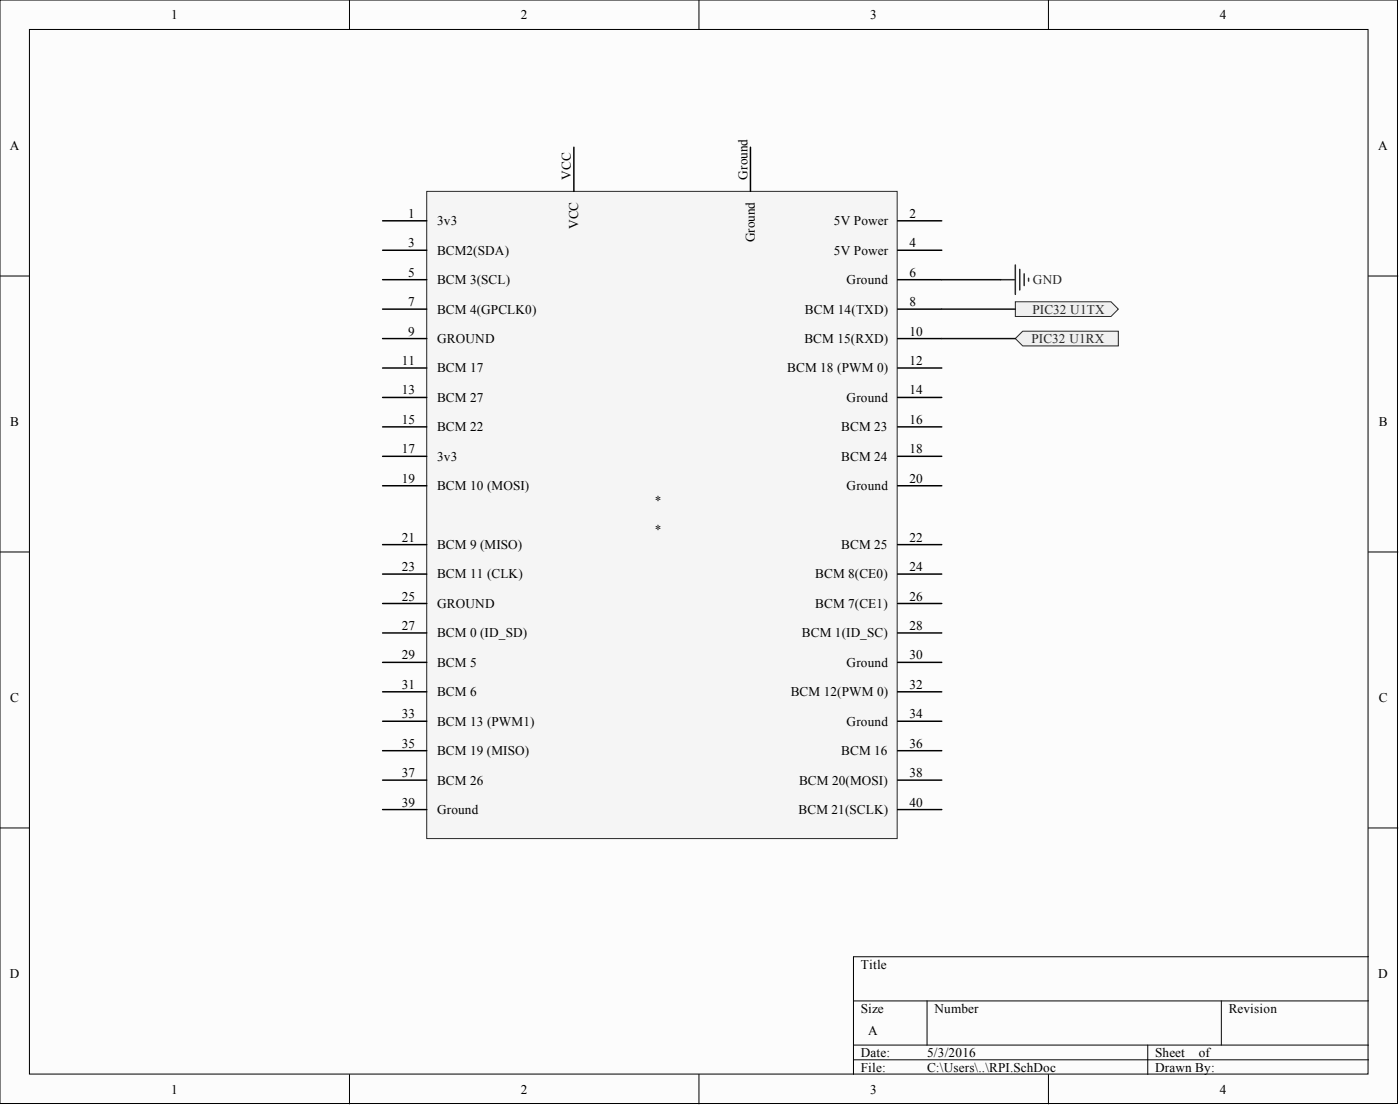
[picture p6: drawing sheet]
<svg xmlns="http://www.w3.org/2000/svg" width="241mm" height="190mm" viewBox="0 0 241 190" stroke-linecap="round" stroke-linejoin="round" font-family="sans-serif">
<defs><g id="words">
<g font-size="2.3">
<text x="29.5" y="3.3">1</text>
<text x="89.8" y="3.3">2</text>
<text x="150" y="3.3">3</text>
<text x="210.3" y="3.3">4</text>
<text x="1.7" y="25.8">A</text>
<text x="237.6" y="25.8">A</text>
<text x="98.4" y="30.9" transform="rotate(-90 98.4 30.9)">VCC</text>
<text x="128.8" y="30.9" transform="rotate(-90 128.8 30.9)">Ground</text>
<text x="70.3" y="37.5">1</text>
<text x="75.3" y="38.8">3v3</text>
<text x="99.7" y="39.5" transform="rotate(-90 99.7 39.5)">VCC</text>
<text x="130.1" y="41.8" transform="rotate(-90 130.1 41.8)">Ground</text>
<text x="143.7" y="38.8">5V Power</text>
<text x="156.7" y="37.5">2</text>
<text x="70.3" y="42.6">3</text>
<text x="70.3" y="47.7">5</text>
<text x="75.3" y="43.9">BCM2(SDA)</text>
<text x="143.7" y="43.9">5V Power</text>
<text x="156.7" y="42.6">4</text>
<text x="156.7" y="47.7">6</text>
<text x="70.3" y="52.7">7</text>
<text x="75.3" y="48.9">BCM 3(SCL)</text>
<text x="145.9" y="48.9">Ground</text>
<text x="156.7" y="52.7">8</text>
<text x="70.3" y="57.8">9</text>
<text x="75.3" y="54">BCM 4(GPCLK0)</text>
<text x="75.3" y="59.1">GROUND</text>
<text x="138.6" y="59.1">BCM 15(RXD)</text>
<text x="138.7" y="54">BCM 14(TXD)</text>
<text x="156.7" y="57.8">10</text>
<text x="69.2" y="62.9">11</text>
<text x="75.3" y="64.1">BCM 17</text>
<text x="135.7" y="64.1">BCM 18 (PWM 0)</text>
<text x="156.7" y="62.9">12</text>
<text x="69.2" y="67.9">13</text>
<text x="75.3" y="69.2">BCM 27</text>
<text x="145.9" y="69.2">Ground</text>
<text x="156.7" y="67.9">14</text>
<text x="1.8" y="73.4">B</text>
<text x="69.2" y="73">15</text>
<text x="75.3" y="74.3">BCM 22</text>
<text x="145" y="74.3">BCM 23</text>
<text x="156.7" y="73">16</text>
<text x="237.6" y="73.4">B</text>
<text x="69.2" y="78.1">17</text>
<text x="69.2" y="83.2">19</text>
<text x="75.3" y="79.4">3v3</text>
<text x="145" y="79.4">BCM 24</text>
<text x="156.7" y="78.1">18</text>
<text x="156.7" y="83.2">20</text>
<text x="75.3" y="84.4">BCM 10 (MOSI)</text>
<text x="145.9" y="84.4">Ground</text>
<text x="69.2" y="93.3">21</text>
<text x="75.3" y="94.6">BCM 9 (MISO)</text>
<text x="145" y="94.6">BCM 25</text>
<text x="156.7" y="93.3">22</text>
<text x="69.2" y="98.4">23</text>
<text x="75.3" y="99.6">BCM 11 (CLK)</text>
<text x="140.5" y="99.6">BCM 8(CE0)</text>
<text x="156.7" y="98.4">24</text>
<text x="69.2" y="103.4">25</text>
<text x="75.3" y="104.7">GROUND</text>
<text x="140.5" y="104.7">BCM 7(CE1)</text>
<text x="156.7" y="103.4">26</text>
<text x="69.2" y="108.5">27</text>
<text x="69.2" y="113.6">29</text>
<text x="75.3" y="109.8">BCM 0 (ID_SD)</text>
<text x="138.2" y="109.8">BCM 1(ID_SC)</text>
<text x="156.7" y="108.5">28</text>
<text x="156.7" y="113.6">30</text>
<text x="69.2" y="118.7">31</text>
<text x="75.3" y="114.9">BCM 5</text>
<text x="75.3" y="119.9">BCM 6</text>
<text x="136.3" y="119.9">BCM 12(PWM 0)</text>
<text x="145.9" y="114.9">Ground</text>
<text x="156.7" y="118.7">32</text>
<text x="1.8" y="120.9">C</text>
<text x="69.2" y="123.7">33</text>
<text x="75.3" y="125">BCM 13 (PWM1)</text>
<text x="145.9" y="125">Ground</text>
<text x="156.7" y="123.7">34</text>
<text x="237.6" y="120.9">C</text>
<text x="69.2" y="128.8">35</text>
<text x="75.3" y="130.1">BCM 19 (MISO)</text>
<text x="145" y="130.1">BCM 16</text>
<text x="156.7" y="128.8">36</text>
<text x="69.2" y="133.9">37</text>
<text x="75.3" y="135.1">BCM 26</text>
<text x="137.7" y="135.1">BCM 20(MOSI)</text>
<text x="156.7" y="133.9">38</text>
<text x="69.2" y="138.9">39</text>
<text x="75.3" y="140.2">Ground</text>
<text x="137.6" y="140.2">BCM 21(SCLK)</text>
<text x="156.7" y="138.9">40</text>
<text x="148.4" y="166.8">Title</text>
<text x="1.7" y="168.4">D</text>
<text x="237.6" y="168.4">D</text>
<text x="148.4" y="174.4">Size</text>
<text x="149.6" y="178.2">A</text>
<text x="161.1" y="174.4">Number</text>
<text x="211.8" y="174.4">Revision</text>
<text x="148.4" y="182">Date:</text>
<text x="148.4" y="184.6">File:</text>
<text x="159.8" y="182">5/3/2016</text>
<text x="159.8" y="184.6">C:\Users\..\RPI.SchDoc</text>
<text x="199.1" y="182">Sheet</text>
<text x="199.1" y="184.6">Drawn By:</text>
<text x="206.6" y="182">of</text>
<text x="29.5" y="188.4">1</text>
<text x="89.8" y="188.4">2</text>
<text x="150" y="188.4">3</text>
<text x="210.3" y="188.4">4</text>
</g>
<g font-size="2.3" fill="#262626">
<text x="178" y="48.9">GND</text>
<text x="177.8" y="59.1">PIC32 U1RX</text>
<text x="178" y="54">PIC32 U1TX</text>
</g>
<g font-size="2.3" fill="#0e0e0e">
<text x="112.9" y="87">*</text>
<text x="112.9" y="92">*</text>
</g>
</g></defs>
<g fill="#fcfcfc" stroke="#000" stroke-width=".17">
<path d="M0 0h240.9v190.1h-240.9z"/>
<path d="M5.1 5.1h230.7v179.9h-230.7z"/>
</g>
<g fill="none" stroke="#000" stroke-width=".17">
<path d="M60.2 0v5.1M120.5 0v5.1M180.7 0v5.1M0 47.5h5.1M235.9 47.5h5M0 95.1h5.1M235.9 95.1h5M0 142.6h5.1M235.9 142.6h5M147.1 172.4h88.8M159.8 172.4v7.6M210.5 172.4v7.6"/>
<path d="M235.9 164.8h-88.8v20.3M60.2 185.1v5M120.5 185.1v5M147.1 180h88.8M147.1 182.5h88.8M180.7 185.1v5M197.8 180v5.1"/>
</g>
<path d="M73.6 33h81v111.4h-81z" fill="#f5f5f5" stroke="#262626" stroke-width=".17"/>
<g fill="none" stroke="#000" stroke-width=".25">
<path d="M65.9 38h7.7M98.9 25.4v7.6M129.3 25.4v7.6M154.7 38h7.6M65.9 43.1h7.7M65.9 48.2h7.7M65.9 53.2h7.7M65.9 58.3h7.7M154.7 43.1h7.6M154.7 48.2h7.6M154.7 53.2h7.6M154.7 58.3h7.6"/>
<path d="M65.9 63.4h7.7M65.9 68.5h7.7M65.9 73.5h7.7M65.9 78.6h7.7M154.7 63.4h7.6M154.7 68.5h7.6M154.7 73.5h7.6M154.7 78.6h7.6M65.9 83.7h7.7M65.9 93.8h7.7M65.9 98.9h7.7M154.7 83.7h7.6"/>
<path d="M154.7 93.8h7.6M154.7 98.9h7.6M65.9 103.9h7.7M65.9 109h7.7M65.9 114.1h7.7M65.9 119.2h7.7M154.7 103.9h7.6M154.7 109h7.6M154.7 114.1h7.6M154.7 119.2h7.6M65.9 124.2h7.7M65.9 129.3h7.7"/>
<path d="M65.9 134.4h7.7M65.9 139.4h7.7M154.7 124.2h7.6M154.7 129.3h7.6M154.7 134.4h7.6M154.7 139.4h7.6"/>
</g>
<path d="M172.5 48.2h2.5M175 45.6v5.1M175.8 46.4v3.5M176.5 47.2v2M177.3 47.9v.5" fill="none" stroke="#262626" stroke-width=".25"/>
<path d="M162.3 48.2h10.2" fill="none" stroke="#0e0e0e" stroke-width=".25"/>
<g fill="#f0f0f0" stroke="#262626" stroke-width=".17">
<path d="M175 52h16.5l1.3 1.2-1.3 1.3h-16.5z" fill-rule="evenodd"/>
<path d="M175 58.3l1.3-1.3h16.5v2.6h-16.5z" fill-rule="evenodd"/>
</g>
<path d="M162.3 58.3h12.7M162.3 53.2h12.7" fill="none" stroke="#0e0e0e" stroke-width=".25"/>
<use href="#words"/>
</svg>
